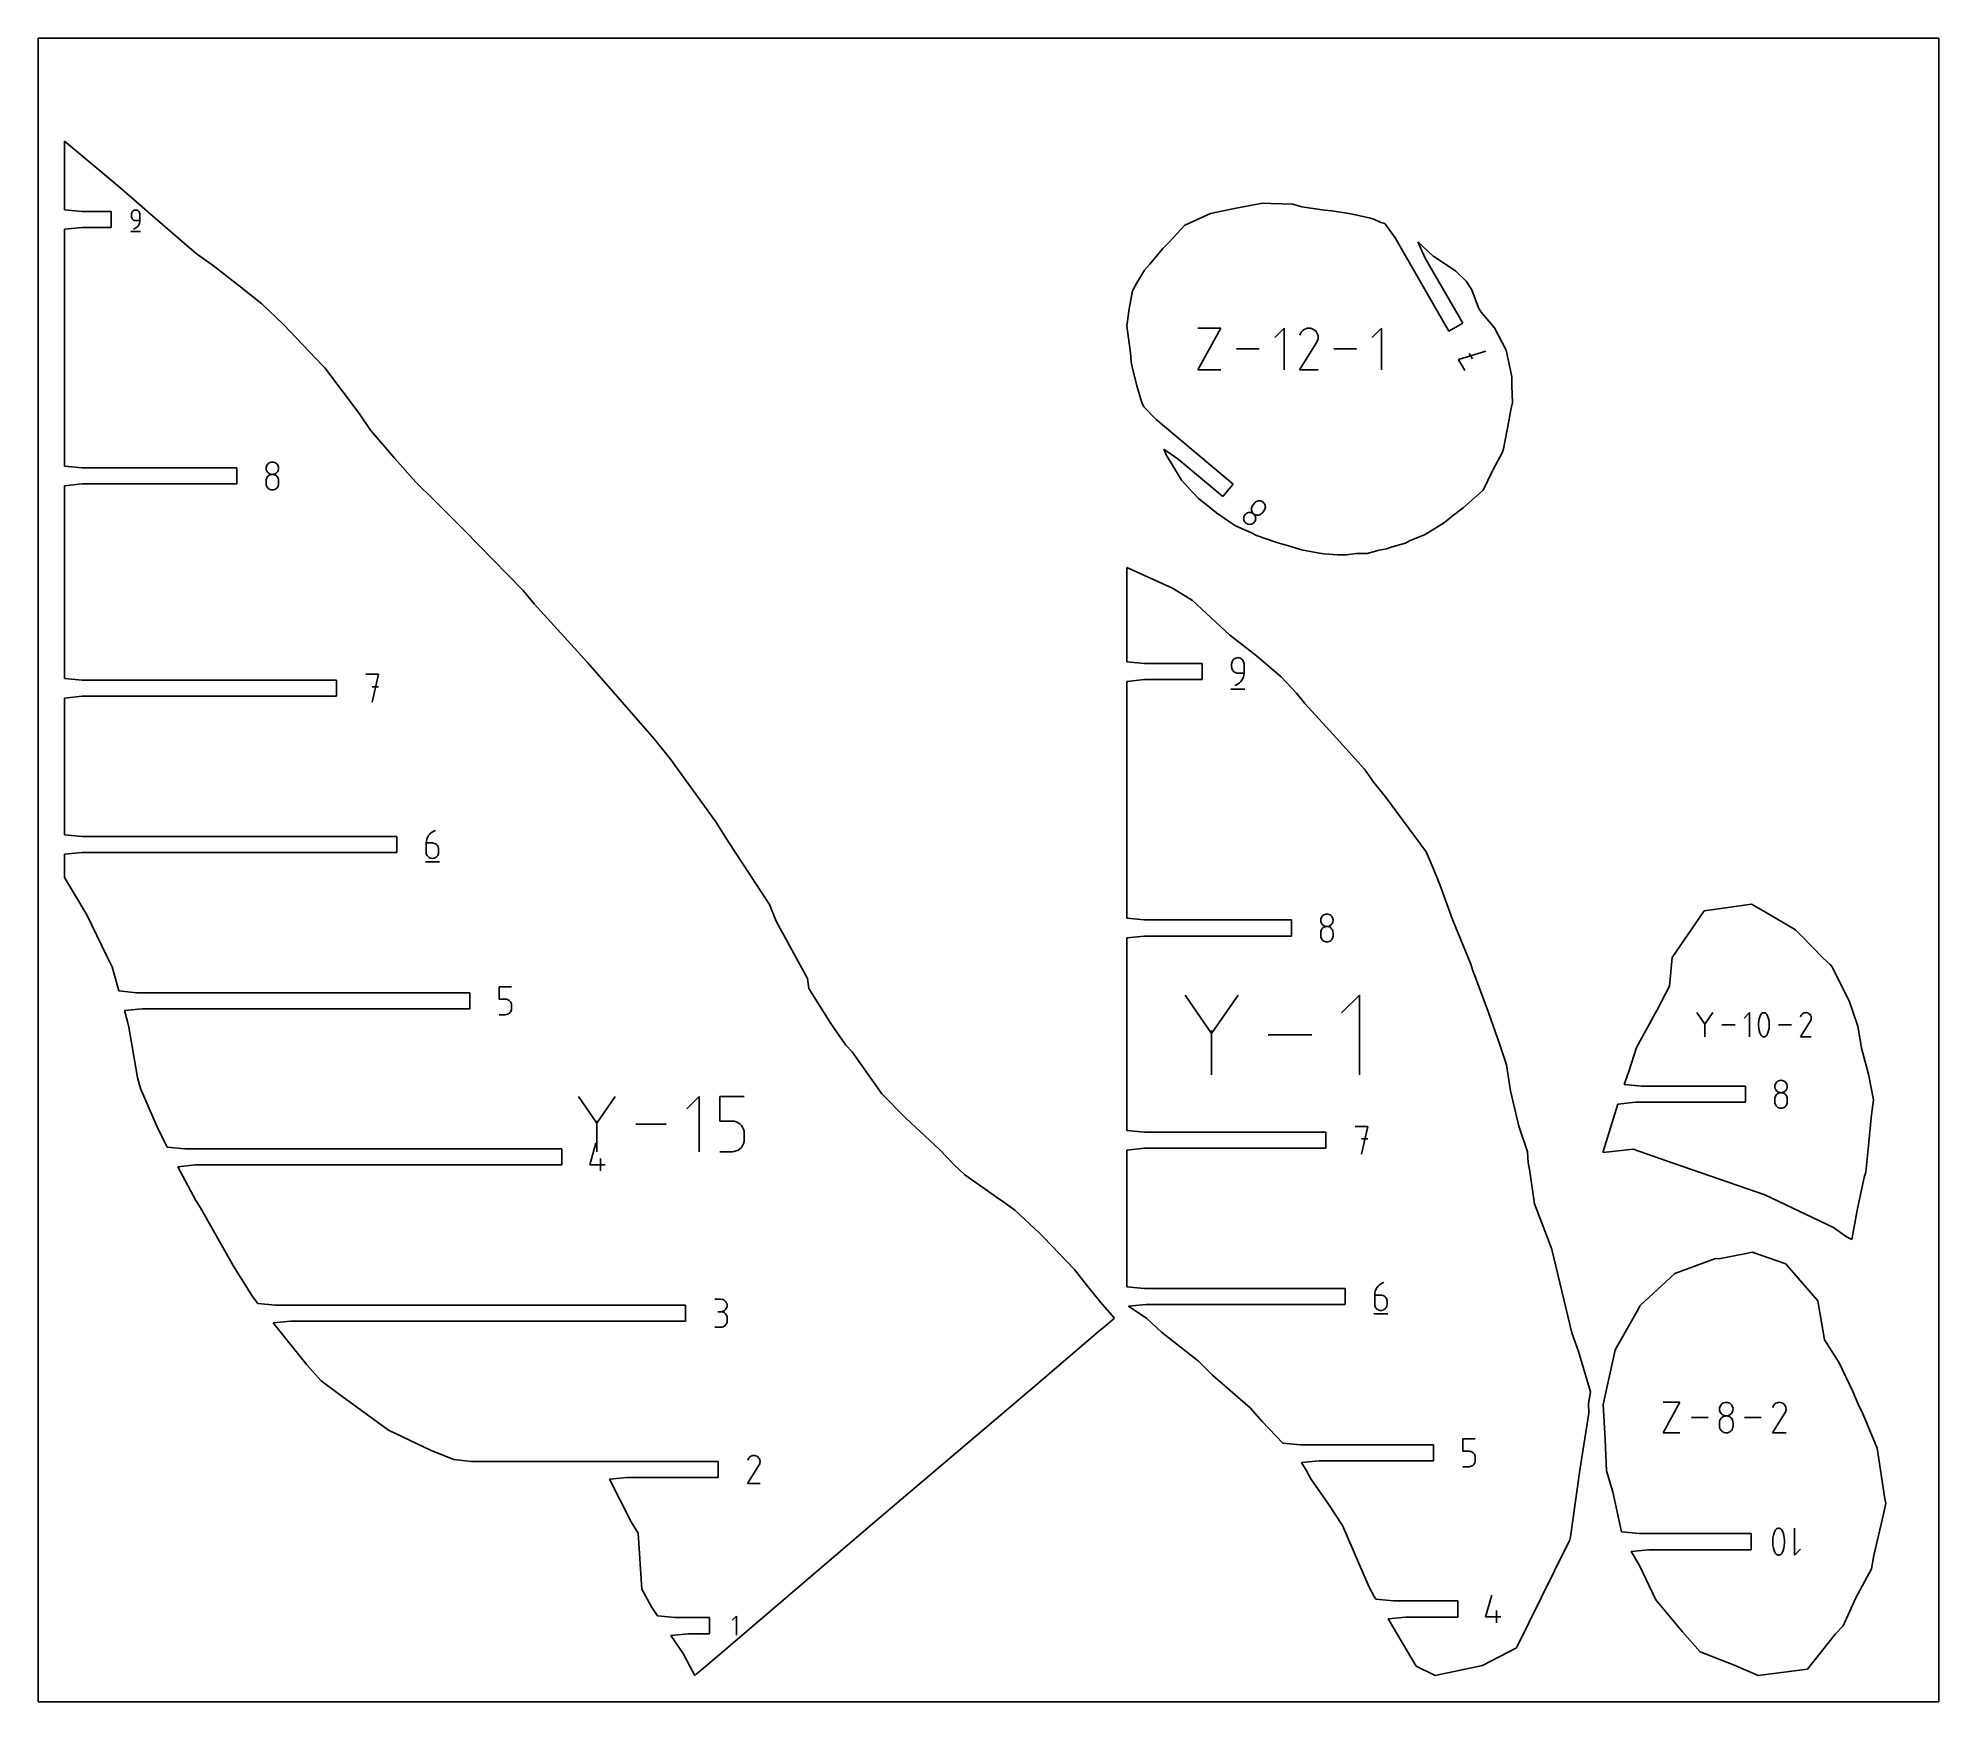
# Model space of a CAD drawing. Extents: x 0 to 480, y 0 to 420.
import ezdxf

# ---------------------------------------------------------------- set-up
doc = ezdxf.new("R2010")
doc.units = 0

msp = doc.modelspace()

# ---------------------------------------------------------------- linework, layer by layer
at = {"layer": 'annotation', "color": 1}
for p, q in [((23.605864, 375.71282), (23.588631, 375.520791)), ((23.588631, 375.520791), (23.588631, 374.986331)), ((23.588631, 374.986331), (23.588631, 374.986331)), ((23.588631, 374.986331), (23.605864, 374.794313)), ((23.655537, 375.893602), (23.605864, 375.71282)), ((23.605864, 374.794313), (23.655537, 374.613559)), ((23.734608, 376.060108), (23.655537, 375.893602)), ((23.655537, 374.613559), (23.734608, 374.447093)), ((23.840034, 376.209309), (23.734608, 376.060108)), ((23.734608, 374.447093), (23.840034, 374.297939)), ((23.968775, 376.338176), (23.840034, 376.209309)), ((24.117788, 376.443679), (23.968775, 376.338176)), ((24.284031, 376.522789), (24.117788, 376.443679)), ((24.464464, 376.572476), (24.284031, 376.522789)), ((24.656044, 376.589712), (24.464464, 376.572476)), ((24.848021, 376.572476), (24.656044, 376.589712)), ((24.656044, 376.589712), (24.656044, 376.589712)), ((25.028664, 376.522789), (24.848021, 376.572476)), ((25.19497, 376.443679), (25.028664, 376.522789)), ((25.343933, 376.338176), (25.19497, 376.443679)), ((25.47255, 376.209309), (25.343933, 376.338176)), ((25.577815, 376.060108), (25.47255, 376.209309)), ((25.656724, 375.893602), (25.577815, 376.060108)), ((25.706273, 375.71282), (25.656724, 375.893602)), ((25.723457, 375.520791), (25.706273, 375.71282)), ((25.723457, 373.917712), (25.723457, 375.520791)), ((25.723457, 375.520791), (25.723457, 375.520791)), ((23.455242, 371.182033), (25.858654, 371.182033)), ((23.840034, 374.297939), (23.968775, 374.169122)), ((23.968775, 374.169122), (24.117788, 374.063667)), ((24.117788, 374.063667), (24.284031, 373.984597)), ((24.121885, 371.782886), (24.427134, 371.896637)), ((24.121885, 371.782886), (24.121885, 371.782886)), ((24.284031, 373.984597), (24.464464, 373.934938)), ((24.427134, 371.896637), (24.707314, 372.050391)), ((24.464464, 373.934938), (24.656044, 373.917712)), ((24.656044, 373.917712), (25.723457, 373.917712)), ((24.707314, 372.050391), (24.959531, 372.240233)), ((24.959531, 372.240233), (25.180889, 372.462242)), ((25.180889, 372.462242), (25.368492, 372.712504)), ((25.368492, 372.712504), (25.519446, 372.987099)), ((25.519446, 372.987099), (25.630855, 373.282111)), ((25.630855, 373.282111), (25.699824, 373.593621)), ((25.699824, 373.593621), (25.723457, 373.917712)), ((292.81712, 336.251699), (298.654699, 346.765143)), ((298.654699, 346.765143), (292.81712, 346.765143)), ((314.625957, 346.765143), (312.288683, 344.427211)), ((314.625957, 336.251699), (314.625957, 346.765143)), ((319.125434, 345.941091), (318.882137, 345.596091)), ((319.417336, 346.229085), (319.125434, 345.941091)), ((319.748966, 346.457768), (319.417336, 346.229085)), ((320.111445, 346.624833), (319.748966, 346.457768)), ((320.495895, 346.727975), (320.111445, 346.624833)), ((320.89344, 346.764887), (320.495895, 346.727975)), ((321.295201, 346.733262), (320.89344, 346.764887)), ((321.6923, 346.630795), (321.295201, 346.733262)), ((322.075861, 346.455179), (321.6923, 346.630795)), ((322.418915, 346.211578), (322.075861, 346.455179)), ((322.075861, 346.455179), (322.075861, 346.455179)), ((322.705745, 345.919258), (322.418915, 346.211578)), ((322.933801, 345.587178), (322.705745, 345.919258)), ((339.210285, 346.765143), (336.873012, 344.427211)), ((339.210285, 336.251699), (339.210285, 346.765143)), ((308.346801, 341.508421), (302.59823, 341.508421)), ((318.568962, 336.251614), (322.883522, 343.197502)), ((318.882137, 345.596091), (318.575555, 345.007982)), ((322.883522, 343.197502), (322.88868, 343.203884)), ((322.883522, 343.197502), (322.883522, 343.197502)), ((322.88868, 343.203884), (322.893626, 343.210321)), ((322.893626, 343.210321), (322.898394, 343.216866)), ((322.898394, 343.216866), (322.903014, 343.223574)), ((322.903014, 343.223574), (322.907521, 343.230499)), ((322.907521, 343.230499), (322.911946, 343.237696)), ((322.911946, 343.237696), (322.916323, 343.245218)), ((322.916323, 343.245218), (322.920683, 343.253119)), ((322.920683, 343.253119), (322.925059, 343.261455)), ((322.925059, 343.261455), (323.103206, 343.643952)), ((322.925059, 343.261455), (322.925059, 343.261455)), ((323.100533, 345.224298), (322.933801, 345.587178)), ((323.20339, 344.839576), (323.100533, 345.224298)), ((323.103206, 343.643952), (323.207277, 344.040444)), ((323.239821, 344.441972), (323.20339, 344.839576)), ((323.207277, 344.040444), (323.239821, 344.441972)), ((332.93113, 341.508421), (327.182558, 341.508421)), ((365.556707, 340.986239), (358.675784, 338.821148)), ((298.654699, 336.251699), (292.81712, 336.251699)), ((323.238234, 336.251614), (318.568962, 336.251614)), ((358.675784, 338.821148), (360.241443, 336.109348)), ((361.391409, 340.389015), (362.174127, 339.033306)), ((57.824403, 312.203656), (57.708618, 311.960507)), ((57.978796, 312.421672), (57.824403, 312.203656)), ((58.167354, 312.610081), (57.978796, 312.421672)), ((58.385631, 312.76441), (58.167354, 312.610081)), ((58.629183, 312.880184), (58.385631, 312.76441)), ((58.893563, 312.95293), (58.629183, 312.880184)), ((59.174328, 312.978173), (58.893563, 312.95293)), ((59.455093, 312.95293), (59.174328, 312.978173)), ((59.174328, 312.978173), (59.174328, 312.978173)), ((59.719474, 312.880184), (59.455093, 312.95293)), ((59.963025, 312.76441), (59.719474, 312.880184)), ((60.181302, 312.610081), (59.963025, 312.76441)), ((60.36986, 312.421672), (60.181302, 312.610081)), ((60.524254, 312.203656), (60.36986, 312.421672)), ((60.640038, 311.960507), (60.524254, 312.203656)), ((57.635888, 311.6967), (57.610657, 311.416709)), ((57.610657, 311.416709), (57.610657, 311.416709)), ((57.610657, 311.416709), (57.635902, 311.135403)), ((57.635888, 308.566566), (57.610657, 308.285392)), ((57.610657, 308.285392), (57.610657, 307.506426)), ((57.610657, 307.506426), (57.610657, 307.506426)), ((57.610657, 307.506426), (57.635902, 307.225272)), ((57.708618, 311.960507), (57.635888, 311.6967)), ((57.708618, 308.831294), (57.635888, 308.566566)), ((57.635902, 311.135403), (57.708669, 310.870573)), ((57.635902, 307.225272), (57.708669, 306.960847)), ((57.824403, 309.075135), (57.708618, 308.831294)), ((57.708669, 310.870573), (57.824501, 310.626655)), ((57.978796, 309.293647), (57.824403, 309.075135)), ((57.824501, 310.626655), (57.978942, 310.408088)), ((58.167354, 309.482389), (57.978796, 309.293647)), ((57.978942, 310.408088), (58.167536, 310.219309)), ((58.385631, 309.63692), (58.167354, 309.482389)), ((58.167536, 310.219309), (58.385828, 310.064756)), ((58.629183, 309.752798), (58.385631, 309.63692)), ((58.385828, 310.064756), (58.629361, 309.948866)), ((58.893563, 309.825581), (58.629183, 309.752798)), ((58.629361, 309.948866), (58.89368, 309.876078)), ((59.174328, 309.85083), (58.893563, 309.825581)), ((58.89368, 309.876078), (59.174328, 309.85083)), ((59.174328, 309.85083), (59.454977, 309.876078)), ((59.455093, 309.825596), (59.174328, 309.85083)), ((59.174328, 309.85083), (59.174328, 309.85083)), ((59.174328, 309.85083), (59.174328, 309.85083)), ((59.454977, 309.876078), (59.719295, 309.948866)), ((59.719474, 309.752849), (59.455093, 309.825596)), ((59.719295, 309.948866), (59.962829, 310.064756)), ((59.963025, 309.637018), (59.719474, 309.752849)), ((59.962829, 310.064756), (60.18112, 310.219309)), ((60.181302, 309.482535), (59.963025, 309.637018)), ((60.18112, 310.219309), (60.369714, 310.408088)), ((60.36986, 309.293829), (60.181302, 309.482535)), ((60.369714, 310.408088), (60.524155, 310.626655)), ((60.524254, 309.075331), (60.36986, 309.293829)), ((60.524155, 310.626655), (60.639987, 310.870573)), ((60.640038, 308.831472), (60.524254, 309.075331)), ((60.639987, 310.870573), (60.712754, 311.135403)), ((60.639987, 306.960847), (60.712754, 307.225272)), ((60.712768, 311.6967), (60.640038, 311.960507)), ((60.712768, 308.566682), (60.640038, 308.831472)), ((60.712754, 311.135403), (60.738, 311.416709)), ((60.712754, 307.225272), (60.738, 307.506426)), ((60.738, 311.416709), (60.712768, 311.6967)), ((60.738, 308.285392), (60.712768, 308.566682)), ((60.738, 311.416709), (60.738, 311.416709)), ((60.738, 307.506426), (60.738, 308.285392)), ((60.738, 308.285392), (60.738, 308.285392)), ((57.708669, 306.960847), (57.824501, 306.717517)), ((57.824501, 306.717517), (57.978942, 306.499646)), ((57.978942, 306.499646), (58.167536, 306.3116)), ((58.167536, 306.3116), (58.385828, 306.157744)), ((58.385828, 306.157744), (58.629361, 306.042442)), ((58.629361, 306.042442), (58.89368, 305.97006)), ((58.89368, 305.97006), (59.174328, 305.944963)), ((59.174328, 305.944963), (59.454977, 305.97006)), ((59.174328, 305.944963), (59.174328, 305.944963)), ((59.454977, 305.97006), (59.719295, 306.042442)), ((59.719295, 306.042442), (59.962829, 306.157744)), ((59.962829, 306.157744), (60.18112, 306.3116)), ((60.18112, 306.3116), (60.369714, 306.499646)), ((60.369714, 306.499646), (60.524155, 306.717517)), ((60.524155, 306.717517), (60.639987, 306.960847)), ((307.223625, 302.640541), (306.736616, 302.060146)), ((307.418212, 302.834241), (307.223625, 302.640541)), ((307.637748, 302.985766), (307.418212, 302.834241)), ((307.876182, 303.094649), (307.637748, 302.985766)), ((308.127466, 303.160424), (307.876182, 303.094649)), ((308.385551, 303.182625), (308.127466, 303.160424)), ((308.644387, 303.160786), (308.385551, 303.182625)), ((308.897926, 303.094438), (308.644387, 303.160786)), ((309.140119, 302.983117), (308.897926, 303.094438)), ((309.364917, 302.826355), (309.140119, 302.983117)), ((309.558333, 302.632194), (309.364917, 302.826355)), ((309.364917, 302.826355), (309.364917, 302.826355)), ((309.710019, 302.413012), (309.558333, 302.632194)), ((309.819385, 302.174845), (309.710019, 302.413012)), ((304.446178, 299.007078), (304.424911, 298.748111)), ((304.424911, 298.748111), (304.447609, 298.489844)), ((304.511925, 299.260632), (304.446178, 299.007078)), ((304.447609, 298.489844), (304.513757, 298.238389)), ((304.622667, 299.502661), (304.511925, 299.260632)), ((304.513757, 298.238389), (304.622841, 297.99986)), ((304.778918, 299.727053), (304.622667, 299.502661)), ((304.622841, 297.99986), (304.774346, 297.780367)), ((304.774346, 297.780367), (304.967758, 297.586025)), ((304.9736, 299.920866), (304.778918, 299.727053)), ((304.778918, 299.727053), (304.778918, 299.727053)), ((305.19339, 300.072693), (304.9736, 299.920866)), ((305.432191, 300.182014), (305.19339, 300.072693)), ((305.683911, 300.248309), (305.432191, 300.182014)), ((305.942454, 300.271056), (305.683911, 300.248309)), ((306.201726, 300.249735), (305.942454, 300.271056)), ((306.455632, 300.183825), (306.201726, 300.249735)), ((306.402005, 301.337941), (306.380436, 301.078615)), ((306.380436, 301.078615), (306.402949, 300.820128)), ((306.468196, 301.592025), (306.402005, 301.337941)), ((306.402949, 300.820128), (306.469001, 300.568558)), ((306.698079, 300.072807), (306.455632, 300.183825)), ((306.579552, 301.834787), (306.468196, 301.592025)), ((306.469001, 300.568558), (306.57805, 300.329986)), ((306.57805, 300.329986), (306.729554, 300.110493)), ((306.736616, 302.060146), (306.579552, 301.834787)), ((306.922971, 299.916158), (306.698079, 300.072807)), ((306.729554, 300.110493), (306.922971, 299.916158)), ((306.736616, 302.060146), (306.736616, 302.060146)), ((306.9152, 297.578998), (307.10905, 297.77184)), ((306.922971, 299.916158), (306.922971, 299.916158)), ((306.922971, 299.916158), (307.14795, 299.759436)), ((307.116292, 299.721884), (306.922971, 299.916158)), ((306.922971, 299.916158), (306.922971, 299.916158)), ((307.10905, 297.77184), (307.266112, 297.99722)), ((307.10905, 297.77184), (307.10905, 297.77184)), ((307.267725, 299.502399), (307.116292, 299.721884)), ((307.14795, 299.759436), (307.390439, 299.648375)), ((307.266112, 297.99722), (307.377467, 298.240035)), ((307.376724, 299.263795), (307.267725, 299.502399)), ((307.442743, 299.012164), (307.376724, 299.263795)), ((307.377467, 298.240035), (307.44366, 298.494192)), ((307.390439, 299.648375), (307.644352, 299.582445)), ((307.465237, 298.753599), (307.442743, 299.012164)), ((307.44366, 298.494192), (307.465237, 298.753599)), ((307.644352, 299.582445), (307.903599, 299.561117)), ((307.903599, 299.561117), (308.162092, 299.583859)), ((308.162092, 299.583859), (308.413742, 299.650142)), ((308.413742, 299.650142), (308.65246, 299.759436)), ((308.65246, 299.759436), (308.872159, 299.911209)), ((308.872159, 299.911209), (309.066748, 300.104933)), ((309.066748, 300.104933), (309.553757, 300.685328)), ((309.553757, 300.685328), (309.710724, 300.910595)), ((309.553757, 300.685328), (309.553757, 300.685328)), ((309.710724, 300.910595), (309.821825, 301.153107)), ((309.88584, 301.923734), (309.819385, 302.174845)), ((309.821825, 301.153107), (309.887651, 301.406827)), ((309.908792, 301.665715), (309.88584, 301.923734)), ((309.887651, 301.406827), (309.908792, 301.665715)), ((304.967758, 297.586025), (304.967758, 297.586025)), ((304.967758, 297.586025), (305.192733, 297.429299)), ((305.192733, 297.429299), (305.435199, 297.31821)), ((305.435199, 297.31821), (305.689047, 297.252204)), ((305.689047, 297.252204), (305.948168, 297.230725)), ((305.948168, 297.230725), (306.206453, 297.253219)), ((306.206453, 297.253219), (306.457793, 297.319133)), ((306.457793, 297.319133), (306.696078, 297.42791)), ((306.696078, 297.42791), (306.9152, 297.578998)), ((85.946347, 259.398041), (82.81503, 259.398041)), ((84.38091, 252.356441), (85.946347, 259.398041)), ((301.421166, 262.318942), (301.395921, 262.037636)), ((301.395921, 262.037636), (301.395921, 261.254696)), ((301.395921, 261.254696), (301.395921, 261.254696)), ((301.395921, 261.254696), (301.421166, 260.973406)), ((301.493933, 262.583772), (301.421166, 262.318942)), ((301.421166, 260.973406), (301.493933, 260.708615)), ((301.609765, 262.82769), (301.493933, 262.583772)), ((301.493933, 260.708615), (301.609765, 260.464756)), ((301.764206, 263.046257), (301.609765, 262.82769)), ((301.609765, 260.464756), (301.764206, 260.246259)), ((301.9528, 263.235036), (301.764206, 263.046257)), ((301.764206, 260.246259), (301.9528, 260.057553)), ((302.171092, 263.389589), (301.9528, 263.235036)), ((301.9528, 260.057553), (302.171092, 259.90307)), ((302.414625, 263.505479), (302.171092, 263.389589)), ((302.171092, 259.90307), (302.414625, 259.787239)), ((302.678944, 263.578267), (302.414625, 263.505479)), ((302.414625, 259.787239), (302.678944, 259.714492)), ((302.959592, 263.603515), (302.678944, 263.578267)), ((302.678944, 259.714492), (302.959592, 259.689258)), ((303.240822, 263.578267), (302.959592, 263.603515)), ((302.959592, 263.603515), (302.959592, 263.603515)), ((302.959592, 259.689258), (304.523264, 259.689258)), ((303.50545, 263.505479), (303.240822, 263.578267)), ((303.749074, 263.389589), (303.50545, 263.505479)), ((303.967293, 263.235036), (303.749074, 263.389589)), ((304.155705, 263.046257), (303.967293, 263.235036)), ((304.30991, 262.82769), (304.155705, 263.046257)), ((304.425506, 262.583772), (304.30991, 262.82769)), ((304.38761, 258.758154), (304.488643, 259.214491)), ((304.498091, 262.318942), (304.425506, 262.583772)), ((304.488643, 259.214491), (304.523264, 259.689258)), ((304.523264, 262.037636), (304.498091, 262.318942)), ((304.523264, 259.689258), (304.523264, 262.037636)), ((304.523264, 262.037636), (304.523264, 262.037636)), ((85.946347, 256.262308), (84.38091, 256.262308)), ((301.200517, 255.681715), (304.721317, 255.681715)), ((302.177094, 256.561915), (302.624258, 256.728551)), ((302.177094, 256.561915), (302.177094, 256.561915)), ((302.624258, 256.728551), (303.034699, 256.953788)), ((303.034699, 256.953788), (303.404176, 257.23189)), ((303.404176, 257.23189), (303.728446, 257.557116)), ((303.728446, 257.557116), (304.00327, 257.923728)), ((304.00327, 257.923728), (304.224405, 258.325987)), ((304.224405, 258.325987), (304.38761, 258.758154)), ((98.059687, 217.301912), (98.025063, 216.825956)), ((98.025063, 216.825956), (98.025063, 214.485527)), ((99.588734, 216.825956), (98.025063, 216.825956)), ((98.160746, 217.759212), (98.059687, 217.301912)), ((98.32402, 218.192187), (98.160746, 217.759212)), ((98.545289, 218.595166), (98.32402, 218.192187)), ((98.820334, 218.962481), (98.545289, 218.595166)), ((99.144936, 219.28846), (98.820334, 218.962481)), ((99.514874, 219.567434), (99.144936, 219.28846)), ((99.925929, 219.793734), (99.514874, 219.567434)), ((99.869964, 216.800858), (99.588734, 216.825956)), ((100.134592, 216.728476), (99.869964, 216.800858)), ((100.373882, 219.961689), (99.925929, 219.793734)), ((100.378216, 216.613174), (100.134592, 216.728476)), ((100.373882, 219.961689), (100.373882, 219.961689)), ((100.596435, 216.459318), (100.378216, 216.613174)), ((100.784848, 216.271272), (100.596435, 216.459318)), ((100.939052, 216.053401), (100.784848, 216.271272)), ((101.054648, 215.810071), (100.939052, 216.053401)), ((97.829218, 212.039889), (101.350018, 212.039889)), ((98.025063, 214.485527), (98.025063, 214.485527)), ((98.025063, 214.485527), (98.050309, 214.204236)), ((98.050309, 214.204236), (98.123075, 213.939446)), ((98.123075, 213.939446), (98.238907, 213.695587)), ((98.238907, 213.695587), (98.393348, 213.477089)), ((98.393348, 213.477089), (98.581942, 213.288384)), ((98.581942, 213.288384), (98.800234, 213.1339)), ((98.800234, 213.1339), (99.043767, 213.01807)), ((99.043767, 213.01807), (99.308086, 212.945322)), ((99.308086, 212.945322), (99.588734, 212.920089)), ((99.588734, 212.920089), (99.869964, 212.945322)), ((99.588734, 212.920089), (99.588734, 212.920089)), ((99.869964, 212.945322), (100.134592, 213.01807)), ((100.134592, 213.01807), (100.378216, 213.1339)), ((100.378216, 213.1339), (100.596435, 213.288384)), ((100.596435, 213.288384), (100.784848, 213.477089)), ((100.784848, 213.477089), (100.939052, 213.695587)), ((100.939052, 213.695587), (101.054648, 213.939446)), ((101.127233, 215.545646), (101.054648, 215.810071)), ((101.054648, 213.939446), (101.127233, 214.204236)), ((101.152406, 215.264492), (101.127233, 215.545646)), ((101.127233, 214.204236), (101.152406, 214.485527)), ((101.152406, 214.485527), (101.152406, 215.264492)), ((101.152406, 215.264492), (101.152406, 215.264492)), ((323.904333, 197.593117), (323.879102, 197.313125)), ((323.879102, 197.313125), (323.879102, 197.313125)), ((323.879102, 197.313125), (323.904348, 197.03182)), ((323.977063, 197.856924), (323.904333, 197.593117)), ((323.904348, 197.03182), (323.977114, 196.766989)), ((324.092848, 198.100072), (323.977063, 197.856924)), ((324.247242, 198.318088), (324.092848, 198.100072)), ((324.435799, 198.506498), (324.247242, 198.318088)), ((324.654077, 198.660826), (324.435799, 198.506498)), ((324.897628, 198.776601), (324.654077, 198.660826)), ((325.162008, 198.849346), (324.897628, 198.776601)), ((325.442773, 198.874589), (325.162008, 198.849346)), ((325.723538, 198.849346), (325.442773, 198.874589)), ((325.442773, 198.874589), (325.442773, 198.874589)), ((325.987919, 198.776601), (325.723538, 198.849346)), ((326.23147, 198.660826), (325.987919, 198.776601)), ((326.449747, 198.506498), (326.23147, 198.660826)), ((326.638305, 198.318088), (326.449747, 198.506498)), ((326.792699, 198.100072), (326.638305, 198.318088)), ((326.908483, 197.856924), (326.792699, 198.100072)), ((326.908432, 196.766989), (326.981199, 197.03182)), ((326.981214, 197.593117), (326.908483, 197.856924)), ((326.981199, 197.03182), (327.006445, 197.313125)), ((327.006445, 197.313125), (326.981214, 197.593117)), ((327.006445, 197.313125), (327.006445, 197.313125)), ((323.904333, 194.462982), (323.879102, 194.181808)), ((323.879102, 194.181808), (323.879102, 193.402843)), ((323.879102, 193.402843), (323.879102, 193.402843)), ((323.879102, 193.402843), (323.904348, 193.121688)), ((323.977063, 194.727711), (323.904333, 194.462982)), ((323.904348, 193.121688), (323.977114, 192.857264)), ((324.092848, 194.971552), (323.977063, 194.727711)), ((323.977114, 196.766989), (324.092946, 196.523071)), ((323.977114, 192.857264), (324.092946, 192.613933)), ((324.247242, 195.190064), (324.092848, 194.971552)), ((324.092946, 196.523071), (324.247387, 196.304504)), ((324.092946, 192.613933), (324.247387, 192.396063)), ((324.435799, 195.378806), (324.247242, 195.190064)), ((324.247387, 196.304504), (324.435981, 196.115725)), ((324.247387, 192.396063), (324.435981, 192.208017)), ((324.654077, 195.533336), (324.435799, 195.378806)), ((324.435981, 196.115725), (324.654273, 195.961172)), ((324.435981, 192.208017), (324.654273, 192.05416)), ((324.897628, 195.649214), (324.654077, 195.533336)), ((324.654273, 195.961172), (324.897806, 195.845283)), ((324.654273, 192.05416), (324.897806, 191.938859)), ((325.162008, 195.721998), (324.897628, 195.649214)), ((324.897806, 195.845283), (325.162125, 195.772495)), ((325.442773, 195.747246), (325.162008, 195.721998)), ((325.162125, 195.772495), (325.442773, 195.747246)), ((325.442773, 195.747246), (325.723422, 195.772495)), ((325.723538, 195.722012), (325.442773, 195.747246)), ((325.442773, 195.747246), (325.442773, 195.747246)), ((325.442773, 195.747246), (325.442773, 195.747246)), ((325.723422, 195.772495), (325.987741, 195.845283)), ((325.987919, 195.649265), (325.723538, 195.722012)), ((325.987741, 195.845283), (326.231274, 195.961172)), ((325.987741, 191.938859), (326.231274, 192.05416)), ((326.23147, 195.533434), (325.987919, 195.649265)), ((326.231274, 195.961172), (326.449565, 196.115725)), ((326.231274, 192.05416), (326.449565, 192.208017)), ((326.449747, 195.378951), (326.23147, 195.533434)), ((326.449565, 196.115725), (326.63816, 196.304504)), ((326.449565, 192.208017), (326.63816, 192.396063)), ((326.638305, 195.190245), (326.449747, 195.378951)), ((326.63816, 196.304504), (326.792601, 196.523071)), ((326.63816, 192.396063), (326.792601, 192.613933)), ((326.792699, 194.971748), (326.638305, 195.190245)), ((326.792601, 196.523071), (326.908432, 196.766989)), ((326.792601, 192.613933), (326.908432, 192.857264)), ((326.908483, 194.727889), (326.792699, 194.971748)), ((326.908432, 192.857264), (326.981199, 193.121688)), ((326.981214, 194.463099), (326.908483, 194.727889)), ((326.981199, 193.121688), (327.006445, 193.402843)), ((327.006445, 194.181808), (326.981214, 194.463099)), ((327.006445, 193.402843), (327.006445, 194.181808)), ((327.006445, 194.181808), (327.006445, 194.181808)), ((324.897806, 191.938859), (325.162125, 191.866477)), ((325.162125, 191.866477), (325.442773, 191.841379)), ((325.442773, 191.841379), (325.723422, 191.866477)), ((325.442773, 191.841379), (325.442773, 191.841379)), ((325.723422, 191.866477), (325.987741, 191.938859)), ((116.432816, 177.389603), (116.432816, 180.525336)), ((116.432816, 180.525336), (119.560158, 180.525336)), ((296.337889, 168.725344), (289.620676, 178.439352)), ((303.05384, 178.439352), (296.337889, 168.725344)), ((333.646269, 178.43872), (329.16939, 173.960578)), ((333.646269, 158.300972), (333.646269, 178.43872)), ((117.996487, 177.389603), (116.432816, 177.389603)), ((116.432816, 173.483736), (117.996487, 173.483736)), ((118.277252, 177.364506), (117.996487, 177.389603)), ((117.996487, 173.483736), (118.277136, 173.50897)), ((117.996487, 173.483736), (117.996487, 173.483736)), ((118.277136, 173.50897), (118.541454, 173.581717)), ((118.541632, 177.292124), (118.277252, 177.364506)), ((118.541454, 173.581717), (118.784987, 173.697548)), ((118.785184, 177.176822), (118.541632, 177.292124)), ((118.784987, 173.697548), (119.003279, 173.852031)), ((119.003461, 177.022966), (118.785184, 177.176822)), ((119.003279, 173.852031), (119.191873, 174.040737)), ((119.192019, 176.83492), (119.003461, 177.022966)), ((119.191873, 174.040737), (119.346314, 174.259234)), ((119.346412, 176.617049), (119.192019, 176.83492)), ((119.346314, 174.259234), (119.462146, 174.503093)), ((119.462197, 176.373719), (119.346412, 176.617049)), ((119.462146, 174.503093), (119.534913, 174.767883)), ((119.534927, 176.109294), (119.462197, 176.373719)), ((119.534913, 174.767883), (119.560158, 175.049174)), ((119.560158, 175.82814), (119.534927, 176.109294)), ((119.560158, 175.049174), (119.560158, 175.82814)), ((119.560158, 175.82814), (119.560158, 175.82814)), ((420.870661, 171.053722), (418.836598, 173.995255)), ((422.904342, 173.995255), (420.870661, 171.053722)), ((432.168143, 173.995064), (430.812483, 172.639022)), ((432.168143, 167.897081), (432.168143, 173.995064)), ((434.805787, 172.962503), (434.630471, 172.396862)), ((435.039542, 173.512201), (434.805787, 172.962503)), ((435.118259, 173.643105), (435.039542, 173.512201)), ((435.039542, 173.512201), (435.039542, 173.512201)), ((435.216362, 173.754658), (435.118259, 173.643105)), ((435.330602, 173.84578), (435.216362, 173.754658)), ((435.45773, 173.915393), (435.330602, 173.84578)), ((435.594499, 173.962417), (435.45773, 173.915393)), ((435.737661, 173.985772), (435.594499, 173.962417)), ((435.883966, 173.984379), (435.737661, 173.985772)), ((436.030168, 173.957158), (435.883966, 173.984379)), ((436.173018, 173.903029), (436.030168, 173.957158)), ((436.227704, 173.874292), (436.173018, 173.903029)), ((436.173018, 173.903029), (436.173018, 173.903029)), ((436.280179, 173.841285), (436.227704, 173.874292)), ((436.330191, 173.804267), (436.280179, 173.841285)), ((436.377483, 173.763501), (436.330191, 173.804267)), ((436.4218, 173.719247), (436.377483, 173.763501)), ((436.462889, 173.671767), (436.4218, 173.719247)), ((436.500493, 173.621323), (436.462889, 173.671767)), ((436.534358, 173.568175), (436.500493, 173.621323)), ((436.564228, 173.512584), (436.534358, 173.568175)), ((436.799116, 172.961752), (436.564228, 173.512584)), ((436.564228, 173.512584), (436.564228, 173.512584)), ((436.975282, 172.395262), (436.799116, 172.961752)), ((445.240853, 173.316993), (445.063031, 172.975879)), ((445.38197, 173.517099), (445.240853, 173.316993)), ((445.551278, 173.68414), (445.38197, 173.517099)), ((445.743629, 173.81678), (445.551278, 173.68414)), ((445.953873, 173.913681), (445.743629, 173.81678)), ((446.176861, 173.973505), (445.953873, 173.913681)), ((446.407444, 173.994915), (446.176861, 173.973505)), ((446.640473, 173.976572), (446.407444, 173.994915)), ((446.870798, 173.917139), (446.640473, 173.976572)), ((447.093269, 173.815279), (446.870798, 173.917139)), ((447.292247, 173.673986), (447.093269, 173.815279)), ((447.093269, 173.815279), (447.093269, 173.815279)), ((447.458613, 173.504435), (447.292247, 173.673986)), ((447.59089, 173.311823), (447.458613, 173.504435)), ((447.687597, 173.101346), (447.59089, 173.311823)), ((447.747256, 172.878201), (447.687597, 173.101346)), ((447.768387, 172.647583), (447.747256, 172.878201)), ((296.337889, 169.507062), (296.337889, 158.30034)), ((321.618997, 168.369846), (310.608021, 168.369846)), ((420.870661, 171.290437), (420.870661, 167.89689)), ((428.526122, 170.946072), (425.19185, 170.946072)), ((434.513594, 171.81979), (434.455155, 171.235797)), ((434.455155, 171.235797), (434.455155, 170.649393)), ((434.455155, 170.649393), (434.513594, 170.065088)), ((434.630471, 172.396862), (434.513594, 171.81979)), ((434.513594, 170.065088), (434.630471, 169.487393)), ((434.630471, 169.487393), (434.805787, 168.920818)), ((434.805787, 168.920818), (435.039542, 168.369873)), ((435.039542, 168.369873), (435.039542, 168.369873)), ((435.039542, 168.369873), (435.069304, 168.314393)), ((435.069304, 168.314393), (435.102918, 168.26151)), ((435.102918, 168.26151), (435.140244, 168.211383)), ((435.140244, 168.211383), (435.181139, 168.164175)), ((435.181139, 168.164175), (435.225461, 168.120045)), ((435.225461, 168.120045), (435.273069, 168.079153)), ((435.273069, 168.079153), (435.323822, 168.041661)), ((435.323822, 168.041661), (435.377577, 168.007728)), ((435.377577, 168.007728), (435.434193, 167.977516)), ((436.146216, 167.968469), (436.273211, 168.03805)), ((436.273211, 168.03805), (436.387402, 168.128924)), ((436.387402, 168.128924), (436.485503, 168.240017)), ((436.485503, 168.240017), (436.564228, 168.370255)), ((436.564228, 168.370255), (436.799116, 168.920067)), ((436.564228, 168.370255), (436.564228, 168.370255)), ((436.799116, 168.920067), (436.975282, 169.485793)), ((437.092725, 171.817623), (436.975282, 172.395262)), ((436.975282, 169.485793), (437.092725, 170.062921)), ((437.151447, 171.233347), (437.092725, 171.817623)), ((437.092725, 170.062921), (437.151447, 170.646943)), ((437.151447, 170.646943), (437.151447, 171.233347)), ((442.772576, 170.946072), (439.438304, 170.946072)), ((445.059206, 167.897032), (447.561727, 171.925769)), ((447.561727, 171.925769), (447.564719, 171.929471)), ((447.561727, 171.925769), (447.561727, 171.925769)), ((447.564719, 171.929471), (447.567588, 171.933204)), ((447.567588, 171.933204), (447.570353, 171.937)), ((447.570353, 171.937), (447.573033, 171.940891)), ((447.573033, 171.940891), (447.575647, 171.944908)), ((447.575647, 171.944908), (447.578214, 171.949082)), ((447.578214, 171.949082), (447.580752, 171.953445)), ((447.580752, 171.953445), (447.583281, 171.958028)), ((447.583281, 171.958028), (447.585819, 171.962863)), ((447.585819, 171.962863), (447.689148, 172.184718)), ((447.585819, 171.962863), (447.585819, 171.962863)), ((447.689148, 172.184718), (447.749511, 172.41469)), ((447.749511, 172.41469), (447.768387, 172.647583)), ((435.434193, 167.977516), (435.434193, 167.977516)), ((435.434193, 167.977516), (435.575918, 167.924535)), ((435.575918, 167.924535), (435.721269, 167.898214)), ((435.721269, 167.898214), (435.866959, 167.897478)), ((435.866959, 167.897478), (436.009704, 167.921254)), ((436.009704, 167.921254), (436.146216, 167.968469)), ((447.767466, 167.897032), (445.059206, 167.897032)), ((438.579991, 155.631238), (438.55476, 155.351246)), ((438.55476, 155.351246), (438.55476, 155.351246)), ((438.55476, 155.351246), (438.580005, 155.069941)), ((438.652721, 155.895045), (438.579991, 155.631238)), ((438.580005, 155.069941), (438.652772, 154.80511)), ((438.768506, 156.138193), (438.652721, 155.895045)), ((438.652772, 154.80511), (438.768604, 154.561192)), ((438.922899, 156.356209), (438.768506, 156.138193)), ((438.768604, 154.561192), (438.923045, 154.342625)), ((439.111457, 156.544619), (438.922899, 156.356209)), ((438.923045, 154.342625), (439.111639, 154.153846)), ((439.329734, 156.698947), (439.111457, 156.544619)), ((439.111639, 154.153846), (439.329931, 153.999293)), ((439.573286, 156.814722), (439.329734, 156.698947)), ((439.573286, 153.687335), (439.329734, 153.571457)), ((439.329931, 153.999293), (439.573464, 153.883404)), ((439.837666, 156.887467), (439.573286, 156.814722)), ((439.837666, 153.760119), (439.573286, 153.687335)), ((439.573464, 153.883404), (439.837783, 153.810616)), ((440.118431, 156.91271), (439.837666, 156.887467)), ((440.118431, 153.785367), (439.837666, 153.760119)), ((439.837783, 153.810616), (440.118431, 153.785367)), ((440.399196, 156.887467), (440.118431, 156.91271)), ((440.118431, 156.91271), (440.118431, 156.91271)), ((440.118431, 153.785367), (440.39908, 153.810616)), ((440.399196, 153.760133), (440.118431, 153.785367)), ((440.118431, 153.785367), (440.118431, 153.785367)), ((440.118431, 153.785367), (440.118431, 153.785367)), ((440.39908, 153.810616), (440.663399, 153.883404)), ((440.663577, 156.814722), (440.399196, 156.887467)), ((440.663577, 153.687386), (440.399196, 153.760133)), ((440.663399, 153.883404), (440.906932, 153.999293)), ((440.907128, 156.698947), (440.663577, 156.814722)), ((440.907128, 153.571555), (440.663577, 153.687386)), ((440.906932, 153.999293), (441.125223, 154.153846)), ((441.125405, 156.544619), (440.907128, 156.698947)), ((441.125223, 154.153846), (441.313818, 154.342625)), ((441.313963, 156.356209), (441.125405, 156.544619)), ((441.313818, 154.342625), (441.468258, 154.561192)), ((441.468357, 156.138193), (441.313963, 156.356209)), ((441.468258, 154.561192), (441.58409, 154.80511)), ((441.584141, 155.895045), (441.468357, 156.138193)), ((441.58409, 154.80511), (441.656857, 155.069941)), ((441.656871, 155.631238), (441.584141, 155.895045)), ((441.656857, 155.069941), (441.682103, 155.351246)), ((441.682103, 155.351246), (441.656871, 155.631238)), ((441.682103, 155.351246), (441.682103, 155.351246)), ((141.084409, 146.107255), (136.433368, 152.833295)), ((145.734576, 152.833295), (141.084409, 146.107255)), ((166.916968, 152.832858), (163.817148, 149.732164)), ((166.916968, 138.889354), (166.916968, 152.832858)), ((172.145345, 146.6236), (172.145345, 152.832858)), ((172.145345, 152.832858), (178.337989, 152.832858)), ((438.579991, 152.501103), (438.55476, 152.219929)), ((438.55476, 152.219929), (438.55476, 151.440964)), ((438.55476, 151.440964), (438.55476, 151.440964)), ((438.55476, 151.440964), (438.580005, 151.159809)), ((438.652721, 152.765832), (438.579991, 152.501103)), ((438.580005, 151.159809), (438.652772, 150.895385)), ((438.768506, 153.009673), (438.652721, 152.765832)), ((438.652772, 150.895385), (438.768604, 150.652054)), ((438.922899, 153.228185), (438.768506, 153.009673)), ((438.768604, 150.652054), (438.923045, 150.434184)), ((439.111457, 153.416927), (438.922899, 153.228185)), ((438.923045, 150.434184), (439.111639, 150.246138)), ((439.329734, 153.571457), (439.111457, 153.416927)), ((439.111639, 150.246138), (439.329931, 150.092281)), ((439.329931, 150.092281), (439.573464, 149.97698)), ((439.573464, 149.97698), (439.837783, 149.904597)), ((439.837783, 149.904597), (440.118431, 149.8795)), ((440.118431, 149.8795), (440.39908, 149.904597)), ((440.118431, 149.8795), (440.118431, 149.8795)), ((440.39908, 149.904597), (440.663399, 149.97698)), ((440.663399, 149.97698), (440.906932, 150.092281)), ((440.906932, 150.092281), (441.125223, 150.246138)), ((441.125405, 153.417072), (440.907128, 153.571555)), ((441.125223, 150.246138), (441.313818, 150.434184)), ((441.313963, 153.228366), (441.125405, 153.417072)), ((441.313818, 150.434184), (441.468258, 150.652054)), ((441.468357, 153.009869), (441.313963, 153.228366)), ((441.468258, 150.652054), (441.58409, 150.895385)), ((441.584141, 152.76601), (441.468357, 153.009869)), ((441.58409, 150.895385), (441.656857, 151.159809)), ((441.656871, 152.50122), (441.584141, 152.76601)), ((441.656857, 151.159809), (441.682103, 151.440964)), ((441.682103, 152.219929), (441.656871, 152.50122)), ((441.682103, 151.440964), (441.682103, 152.219929)), ((441.682103, 152.219929), (441.682103, 152.219929)), ((141.084409, 146.648521), (141.084409, 138.888916)), ((158.589209, 145.861106), (150.965139, 145.861106)), ((175.241667, 146.6236), (172.145345, 146.6236)), ((175.797626, 146.573903), (175.241667, 146.6236)), ((176.321143, 146.430575), (175.797626, 146.573903)), ((176.803414, 146.202259), (176.321143, 146.430575)), ((177.235637, 145.897599), (176.803414, 146.202259)), ((177.609012, 145.525237), (177.235637, 145.897599)), ((177.914737, 145.093818), (177.609012, 145.525237)), ((178.144009, 144.611985), (177.914737, 145.093818)), ((178.288027, 144.088381), (178.144009, 144.611985)), ((178.337989, 143.53165), (178.288027, 144.088381)), ((335.748195, 145.294458), (332.616878, 145.294458)), ((334.182757, 138.252858), (335.748195, 145.294458)), ((139.31017, 135.612822), (140.871633, 141.088984)), ((176.32079, 139.083372), (176.803025, 139.312735)), ((176.803025, 139.312735), (177.235278, 139.618637)), ((177.235278, 139.618637), (177.608725, 139.992304)), ((177.608725, 139.992304), (177.914543, 140.424965)), ((177.914543, 140.424965), (178.143908, 140.907845)), ((178.143908, 140.907845), (178.287998, 141.432172)), ((178.287998, 141.432172), (178.337989, 141.989173)), ((178.337989, 141.989173), (178.337989, 143.53165)), ((178.337989, 143.53165), (178.337989, 143.53165)), ((335.748195, 142.158725), (334.182757, 142.158725)), ((143.220011, 135.612822), (139.31017, 135.612822)), ((142.04803, 134.047384), (142.04803, 137.174727)), ((172.145345, 138.889354), (175.241667, 138.889354)), ((175.241667, 138.889354), (175.797396, 138.93932)), ((175.241667, 138.889354), (175.241667, 138.889354)), ((175.797396, 138.93932), (176.32079, 139.083372)), ((339.411399, 105.69015), (339.000343, 105.46385)), ((339.859351, 105.858105), (339.411399, 105.69015)), ((339.859351, 105.858105), (339.859351, 105.858105)), ((172.432677, 101.644462), (170.869005, 101.644462)), ((172.713907, 101.619219), (172.432677, 101.644462)), ((172.978534, 101.546474), (172.713907, 101.619219)), ((173.222158, 101.430699), (172.978534, 101.546474)), ((173.440377, 101.27637), (173.222158, 101.430699)), ((173.62879, 101.087961), (173.440377, 101.27637)), ((173.782994, 100.869945), (173.62879, 101.087961)), ((173.89859, 100.626796), (173.782994, 100.869945)), ((337.545156, 103.198328), (337.510532, 102.722372)), ((337.510532, 102.722372), (337.510532, 100.381943)), ((339.074204, 102.722372), (337.510532, 102.722372)), ((337.646215, 103.655629), (337.545156, 103.198328)), ((337.809489, 104.088604), (337.646215, 103.655629)), ((338.030758, 104.491583), (337.809489, 104.088604)), ((338.305804, 104.858897), (338.030758, 104.491583)), ((338.630405, 105.184876), (338.305804, 104.858897)), ((339.000343, 105.46385), (338.630405, 105.184876)), ((339.355434, 102.697275), (339.074204, 102.722372)), ((339.620061, 102.624893), (339.355434, 102.697275)), ((339.863685, 102.509591), (339.620061, 102.624893)), ((340.081904, 102.355734), (339.863685, 102.509591)), ((340.270317, 102.167688), (340.081904, 102.355734)), ((340.424521, 101.949818), (340.270317, 102.167688)), ((340.540117, 101.706488), (340.424521, 101.949818)), ((340.612702, 101.442063), (340.540117, 101.706488)), ((340.637875, 101.160908), (340.612702, 101.442063)), ((340.637875, 100.381943), (340.637875, 101.160908)), ((340.637875, 101.160908), (340.637875, 101.160908)), ((172.432677, 98.517119), (171.649737, 98.517119)), ((171.649737, 98.517119), (172.432677, 98.517119)), ((172.432677, 98.517119), (172.713907, 98.542368)), ((172.713907, 98.491876), (172.432677, 98.517119)), ((172.432677, 98.517119), (172.432677, 98.517119)), ((172.713907, 98.542368), (172.978534, 98.615155)), ((172.978534, 98.419131), (172.713907, 98.491876)), ((172.978534, 98.615155), (173.222158, 98.731045)), ((173.222158, 98.303356), (172.978534, 98.419131)), ((173.222158, 98.731045), (173.440377, 98.885598)), ((173.440377, 98.149027), (173.222158, 98.303356)), ((173.440377, 98.885598), (173.62879, 99.074377)), ((173.62879, 97.960618), (173.440377, 98.149027)), ((173.62879, 99.074377), (173.782994, 99.292944)), ((173.782994, 97.742602), (173.62879, 97.960618)), ((173.782994, 99.292944), (173.89859, 99.536862)), ((173.89859, 97.499453), (173.782994, 97.742602)), ((173.971175, 100.36299), (173.89859, 100.626796)), ((173.89859, 99.536862), (173.971175, 99.801692)), ((173.971175, 97.235647), (173.89859, 97.499453)), ((173.996348, 100.082998), (173.971175, 100.36299)), ((173.971175, 99.801692), (173.996348, 100.082998)), ((173.996348, 96.955655), (173.971175, 97.235647)), ((173.971175, 95.892608), (173.996348, 96.172715)), ((173.996348, 100.082998), (173.996348, 100.082998)), ((173.996348, 96.172715), (173.996348, 96.955655)), ((173.996348, 96.955655), (173.996348, 96.955655)), ((337.314687, 97.936305), (340.835487, 97.936305)), ((337.510532, 100.381943), (337.510532, 100.381943)), ((337.510532, 100.381943), (337.535778, 100.100652)), ((337.535778, 100.100652), (337.608545, 99.835862)), ((337.608545, 99.835862), (337.724376, 99.592003)), ((337.724376, 99.592003), (337.878817, 99.373506)), ((337.878817, 99.373506), (338.067411, 99.1848)), ((338.067411, 99.1848), (338.285703, 99.030317)), ((338.285703, 99.030317), (338.529236, 98.914486)), ((338.529236, 98.914486), (338.793555, 98.841739)), ((338.793555, 98.841739), (339.074204, 98.816505)), ((339.074204, 98.816505), (339.355434, 98.841739)), ((339.074204, 98.816505), (339.074204, 98.816505)), ((339.355434, 98.841739), (339.620061, 98.914486)), ((339.620061, 98.914486), (339.863685, 99.030317)), ((339.863685, 99.030317), (340.081904, 99.1848)), ((340.081904, 99.1848), (340.270317, 99.373506)), ((340.270317, 99.373506), (340.424521, 99.592003)), ((340.424521, 99.592003), (340.540117, 99.835862)), ((340.540117, 99.835862), (340.612702, 100.100652)), ((340.612702, 100.100652), (340.637875, 100.381943)), ((170.869005, 94.611252), (172.432677, 94.611252)), ((172.432677, 94.611252), (172.713907, 94.63648)), ((172.432677, 94.611252), (172.432677, 94.611252)), ((172.713907, 94.63648), (172.978534, 94.709189)), ((172.978534, 94.709189), (173.222158, 94.824916)), ((173.222158, 94.824916), (173.440377, 94.979198)), ((173.440377, 94.979198), (173.62879, 95.167571)), ((173.62879, 95.167571), (173.782994, 95.385572)), ((173.782994, 95.385572), (173.89859, 95.628739)), ((173.89859, 95.628739), (173.971175, 95.892608)), ((410.333141, 67.94227), (414.604433, 75.634842)), ((414.604433, 75.634842), (410.333141, 75.634842)), ((424.607591, 74.225495), (424.580028, 73.919619)), ((424.580028, 73.919619), (424.580028, 73.919619)), ((424.580028, 73.919619), (424.607607, 73.612308)), ((424.687045, 74.51369), (424.607591, 74.225495)), ((424.607607, 73.612308), (424.687101, 73.322994)), ((424.813534, 74.779316), (424.687045, 74.51369)), ((424.687101, 73.322994), (424.813641, 73.056527)), ((424.982201, 75.017487), (424.813534, 74.779316)), ((424.813641, 73.056527), (424.982359, 72.817754)), ((425.18819, 75.223314), (424.982201, 75.017487)), ((424.982359, 72.817754), (425.188388, 72.611523)), ((425.426646, 75.39191), (425.18819, 75.223314)), ((425.188388, 72.611523), (425.42686, 72.442682)), ((425.692713, 75.518388), (425.426646, 75.39191)), ((425.692713, 72.101885), (425.426646, 71.975295)), ((425.42686, 72.442682), (425.692907, 72.316079)), ((425.981534, 75.597858), (425.692713, 75.518388)), ((425.981534, 72.181397), (425.692713, 72.101885)), ((425.692907, 72.316079), (425.981661, 72.236563)), ((426.288255, 75.625434), (425.981534, 75.597858)), ((426.288255, 72.20898), (425.981534, 72.181397)), ((425.981661, 72.236563), (426.288255, 72.20898)), ((426.594976, 75.597858), (426.288255, 75.625434)), ((426.288255, 75.625434), (426.288255, 75.625434)), ((426.288255, 72.20898), (426.594849, 72.236563)), ((426.594976, 72.181413), (426.288255, 72.20898)), ((426.288255, 72.20898), (426.288255, 72.20898)), ((426.288255, 72.20898), (426.288255, 72.20898)), ((426.594849, 72.236563), (426.883603, 72.316079)), ((426.883797, 75.518388), (426.594976, 75.597858)), ((426.883797, 72.101941), (426.594976, 72.181413)), ((426.883603, 72.316079), (427.14965, 72.442682)), ((427.149864, 75.39191), (426.883797, 75.518388)), ((427.149864, 71.975402), (426.883797, 72.101941)), ((427.14965, 72.442682), (427.388122, 72.611523)), ((427.38832, 75.223314), (427.149864, 75.39191)), ((427.388122, 72.611523), (427.594151, 72.817754)), ((427.594309, 75.017487), (427.38832, 75.223314)), ((427.594151, 72.817754), (427.762869, 73.056527)), ((427.762976, 74.779316), (427.594309, 75.017487)), ((427.762869, 73.056527), (427.889409, 73.322994)), ((427.889465, 74.51369), (427.762976, 74.779316)), ((427.889409, 73.322994), (427.968903, 73.612308)), ((427.968919, 74.225495), (427.889465, 74.51369)), ((427.968903, 73.612308), (427.996482, 73.919619)), ((427.996482, 73.919619), (427.968919, 74.225495)), ((427.996482, 73.919619), (427.996482, 73.919619)), ((437.972658, 67.942208), (441.129574, 73.024438)), ((438.201805, 74.779459), (437.977482, 74.349146)), ((438.379823, 75.031891), (438.201805, 74.779459)), ((438.593404, 75.242614), (438.379823, 75.031891)), ((438.836054, 75.409938), (438.593404, 75.242614)), ((439.101275, 75.532178), (438.836054, 75.409938)), ((439.382574, 75.607646), (439.101275, 75.532178)), ((439.673453, 75.634654), (439.382574, 75.607646)), ((439.967417, 75.611515), (439.673453, 75.634654)), ((440.25797, 75.536541), (439.967417, 75.611515)), ((440.538617, 75.408044), (440.25797, 75.536541)), ((440.789626, 75.229804), (440.538617, 75.408044)), ((440.538617, 75.408044), (440.538617, 75.408044)), ((440.999496, 75.015917), (440.789626, 75.229804)), ((441.166363, 74.772938), (440.999496, 75.015917)), ((441.129574, 73.024438), (441.133348, 73.029108)), ((441.129574, 73.024438), (441.129574, 73.024438)), ((441.133348, 73.029108), (441.136967, 73.033817)), ((441.136967, 73.033817), (441.140455, 73.038606)), ((441.140455, 73.038606), (441.143836, 73.043514)), ((441.143836, 73.043514), (441.147134, 73.048581)), ((441.147134, 73.048581), (441.150372, 73.053847)), ((441.150372, 73.053847), (441.153574, 73.059351)), ((441.153574, 73.059351), (441.156764, 73.065132)), ((441.156764, 73.065132), (441.159966, 73.071232)), ((441.159966, 73.071232), (441.290315, 73.351101)), ((441.159966, 73.071232), (441.159966, 73.071232)), ((441.288358, 74.507422), (441.166363, 74.772938)), ((441.363618, 74.225925), (441.288358, 74.507422)), ((441.290315, 73.351101), (441.366462, 73.641209)), ((441.390274, 73.935003), (441.363618, 74.225925)), ((441.366462, 73.641209), (441.390274, 73.935003)), ((414.604433, 67.94227), (410.333141, 67.94227)), ((421.696037, 71.788556), (417.489871, 71.788556)), ((424.607591, 70.80599), (424.580028, 70.498822)), ((424.580028, 70.498822), (424.580028, 69.647844)), ((424.580028, 69.647844), (424.580028, 69.647844)), ((424.580028, 69.647844), (424.607607, 69.340698)), ((424.687045, 71.095192), (424.607591, 70.80599)), ((424.607607, 69.340698), (424.687101, 69.051828)), ((424.813534, 71.361575), (424.687045, 71.095192)), ((424.687101, 69.051828), (424.813641, 68.786003)), ((424.982201, 71.600288), (424.813534, 71.361575)), ((424.813641, 68.786003), (424.982359, 68.547991)), ((425.18819, 71.806478), (424.982201, 71.600288)), ((424.982359, 68.547991), (425.188388, 68.342561)), ((425.426646, 71.975295), (425.18819, 71.806478)), ((425.188388, 68.342561), (425.42686, 68.174481)), ((425.42686, 68.174481), (425.692907, 68.04852)), ((425.692907, 68.04852), (425.981661, 67.969447)), ((425.981661, 67.969447), (426.288255, 67.942029)), ((426.288255, 67.942029), (426.594849, 67.969447)), ((426.288255, 67.942029), (426.288255, 67.942029)), ((426.594849, 67.969447), (426.883603, 68.04852)), ((426.883603, 68.04852), (427.14965, 68.174481)), ((427.14965, 68.174481), (427.388122, 68.342561)), ((427.38832, 71.806637), (427.149864, 71.975402)), ((427.388122, 68.342561), (427.594151, 68.547991)), ((427.594309, 71.600486), (427.38832, 71.806637)), ((427.594151, 68.547991), (427.762869, 68.786003)), ((427.762976, 71.361789), (427.594309, 71.600486)), ((427.762869, 68.786003), (427.889409, 69.051828)), ((427.889465, 71.095386), (427.762976, 71.361789)), ((427.889409, 69.051828), (427.968903, 69.340698)), ((427.968919, 70.806117), (427.889465, 71.095386)), ((427.968903, 69.340698), (427.996482, 69.647844)), ((427.996482, 70.498822), (427.968919, 70.806117)), ((427.996482, 69.647844), (427.996482, 70.498822)), ((427.996482, 70.498822), (427.996482, 70.498822)), ((435.088087, 71.788556), (430.88192, 71.788556)), ((441.389113, 67.942208), (437.972658, 67.942208)), ((359.774438, 63.286019), (359.774438, 66.421753)), ((359.774438, 66.421753), (362.901781, 66.421753)), ((361.33811, 63.286019), (359.774438, 63.286019)), ((361.618875, 63.260922), (361.33811, 63.286019)), ((361.883255, 63.18854), (361.618875, 63.260922)), ((362.126807, 63.073238), (361.883255, 63.18854)), ((362.345084, 62.919382), (362.126807, 63.073238)), ((362.533642, 62.731336), (362.345084, 62.919382)), ((362.688035, 62.513465), (362.533642, 62.731336)), ((362.80382, 62.270135), (362.688035, 62.513465)), ((179.188034, 55.174621), (182.077801, 59.826776)), ((179.397789, 61.433282), (179.19245, 61.039383)), ((179.560743, 61.664352), (179.397789, 61.433282)), ((179.75625, 61.857242), (179.560743, 61.664352)), ((179.978366, 62.010408), (179.75625, 61.857242)), ((180.221144, 62.122303), (179.978366, 62.010408)), ((180.478638, 62.191384), (180.221144, 62.122303)), ((180.744901, 62.216107), (180.478638, 62.191384)), ((181.013989, 62.194926), (180.744901, 62.216107)), ((181.279955, 62.126296), (181.013989, 62.194926)), ((181.536853, 62.008674), (181.279955, 62.126296)), ((181.76662, 61.845517), (181.536853, 62.008674)), ((181.536853, 62.008674), (181.536853, 62.008674)), ((181.958731, 61.649729), (181.76662, 61.845517)), ((182.111476, 61.427312), (181.958731, 61.649729)), ((182.077801, 59.826776), (182.081256, 59.831051)), ((182.077801, 59.826776), (182.077801, 59.826776)), ((182.081256, 59.831051), (182.084569, 59.835362)), ((182.084569, 59.835362), (182.087761, 59.839746)), ((182.087761, 59.839746), (182.090856, 59.844238)), ((182.090856, 59.844238), (182.093875, 59.848877)), ((182.093875, 59.848877), (182.096839, 59.853697)), ((182.096839, 59.853697), (182.09977, 59.858735)), ((182.09977, 59.858735), (182.10269, 59.864027)), ((182.10269, 59.864027), (182.105621, 59.86961)), ((182.105621, 59.86961), (182.224939, 60.125796)), ((182.105621, 59.86961), (182.105621, 59.86961)), ((182.223149, 61.184265), (182.111476, 61.427312)), ((182.292039, 60.92659), (182.223149, 61.184265)), ((182.224939, 60.125796), (182.294643, 60.391354)), ((182.31644, 60.660286), (182.292039, 60.92659)), ((182.294643, 60.391354), (182.31644, 60.660286)), ((359.774438, 59.380153), (361.33811, 59.380153)), ((361.33811, 59.380153), (361.618758, 59.405386)), ((361.33811, 59.380153), (361.33811, 59.380153)), ((361.618758, 59.405386), (361.883077, 59.478134)), ((361.883077, 59.478134), (362.12661, 59.593964)), ((362.12661, 59.593964), (362.344902, 59.748447)), ((362.344902, 59.748447), (362.533496, 59.937153)), ((362.533496, 59.937153), (362.687937, 60.155651)), ((362.687937, 60.155651), (362.803769, 60.39951)), ((362.803769, 60.39951), (362.876536, 60.6643)), ((362.87655, 62.00571), (362.80382, 62.270135)), ((362.876536, 60.6643), (362.901781, 60.945591)), ((362.901781, 61.724556), (362.87655, 62.00571)), ((362.901781, 60.945591), (362.901781, 61.724556)), ((362.901781, 61.724556), (362.901781, 61.724556)), ((182.315377, 55.174621), (179.188034, 55.174621)), ((438.672308, 43.319468), (438.411374, 42.708687)), ((438.759764, 43.464149), (438.672308, 43.319468)), ((438.672308, 43.319468), (438.672308, 43.319468)), ((438.868744, 43.587561), (438.759764, 43.464149)), ((438.995597, 43.688511), (438.868744, 43.587561)), ((439.136674, 43.765808), (438.995597, 43.688511)), ((439.288325, 43.81826), (439.136674, 43.765808)), ((439.446899, 43.844672), (439.288325, 43.81826)), ((439.608745, 43.843855), (439.446899, 43.844672)), ((439.770214, 43.814614), (439.608745, 43.843855)), ((439.927654, 43.755759), (439.770214, 43.814614)), ((439.927654, 43.755759), (439.927654, 43.755759)), ((439.990549, 43.722196), (439.927654, 43.755759)), ((440.050265, 43.684501), (439.990549, 43.722196)), ((440.106646, 43.642851), (440.050265, 43.684501)), ((440.159533, 43.597425), (440.106646, 43.642851)), ((440.20877, 43.548401), (440.159533, 43.597425)), ((440.2542, 43.495957), (440.20877, 43.548401)), ((440.295665, 43.440273), (440.2542, 43.495957)), ((440.333007, 43.381525), (440.295665, 43.440273)), ((440.36607, 43.319893), (440.333007, 43.381525)), ((440.625745, 42.707853), (440.36607, 43.319893)), ((440.36607, 43.319893), (440.36607, 43.319893)), ((443.555881, 43.845113), (443.555881, 37.070918)), ((438.085206, 41.4391), (438.019972, 40.790316)), ((438.019972, 40.790316), (438.019972, 40.138885)), ((438.019972, 40.138885), (438.085206, 39.489817)), ((438.215673, 42.080227), (438.085206, 41.4391)), ((438.085206, 39.489817), (438.215673, 38.848124)), ((438.411374, 42.708687), (438.215673, 42.080227)), ((438.215673, 38.848124), (438.411374, 38.218815)), ((440.820502, 42.078449), (440.625745, 42.707853)), ((440.625745, 38.217981), (440.820502, 38.846346)), ((440.95034, 41.436693), (440.820502, 42.078449)), ((440.820502, 38.846346), (440.95034, 39.48741)), ((441.015259, 40.787594), (440.95034, 41.436693)), ((440.95034, 39.48741), (441.015259, 40.136163)), ((441.015259, 40.136163), (441.015259, 40.787594)), ((443.555881, 37.070918), (445.061871, 38.577333)), ((438.411374, 38.218815), (438.672308, 37.606901)), ((438.672308, 37.606901), (438.672308, 37.606901)), ((438.672308, 37.606901), (438.705492, 37.545145)), ((438.705492, 37.545145), (438.743112, 37.486103)), ((438.743112, 37.486103), (438.784886, 37.430065)), ((438.784886, 37.430065), (438.830531, 37.37732)), ((438.830531, 37.37732), (438.879763, 37.328159)), ((438.879763, 37.328159), (438.932299, 37.282872)), ((438.932299, 37.282872), (438.987856, 37.24175)), ((438.987856, 37.24175), (439.046151, 37.205082)), ((439.046151, 37.205082), (439.1069, 37.173158)), ((439.1069, 37.173158), (439.1069, 37.173158)), ((439.1069, 37.173158), (439.265591, 37.113027)), ((439.265591, 37.113027), (439.428005, 37.082787)), ((439.428005, 37.082787), (439.590535, 37.08124)), ((439.590535, 37.08124), (439.749572, 37.107185)), ((439.749572, 37.107185), (439.901508, 37.159423)), ((439.901508, 37.159423), (440.042734, 37.236756)), ((440.042734, 37.236756), (440.169641, 37.337983)), ((440.169641, 37.337983), (440.278623, 37.461906)), ((440.278623, 37.461906), (440.36607, 37.607325)), ((440.36607, 37.607325), (440.625745, 38.217981)), ((440.36607, 37.607325), (440.36607, 37.607325)), ((365.497555, 21.509238), (367.059019, 26.9854)), ((176.357664, 21.698407), (175.273097, 20.613534)), ((176.357664, 16.819845), (176.357664, 21.698407)), ((369.407396, 21.509238), (365.497555, 21.509238)), ((368.235415, 19.9438), (368.235415, 23.071143))]:
    msp.add_line(p, q, dxfattribs=at)
at = {"layer": 'boundary', "color": 5}
for p, q in [((17.347911, 385.084148), (6.6875, 393.96834)), ((6.6875, 393.96834), (6.6875, 376.651899)), ((21.792493, 381.309717), (17.347911, 385.084148)), ((29.593906, 374.528231), (21.792493, 381.309717)), ((6.6875, 376.651899), (11.142814, 376.211799)), ((11.142814, 376.211799), (18.473416, 376.211799)), ((18.473416, 376.211799), (18.473416, 372.160799)), ((35.715948, 369.249228), (29.593906, 374.528231)), ((296.071124, 375.720502), (291.245885, 373.515115)), ((298.794192, 376.301212), (296.071124, 375.720502)), ((302.510175, 377.087265), (298.794192, 376.301212)), ((305.267757, 377.552001), (302.510175, 377.087265)), ((309.188125, 378.280938), (305.267757, 377.552001)), ((311.288004, 378.271077), (309.188125, 378.280938)), ((316.818497, 378.037508), (311.288004, 378.271077)), ((317.346299, 377.857841), (316.818497, 378.037508)), ((319.143671, 377.375226), (317.346299, 377.857841)), ((324.838438, 376.520374), (319.143671, 377.375226)), ((326.718705, 376.361757), (324.838438, 376.520374)), ((331.501824, 375.638288), (326.718705, 376.361757)), ((336.139212, 374.649442), (331.501824, 375.638288)), ((337.309646, 374.277756), (336.139212, 374.649442)), ((11.142814, 372.160799), (6.6875, 371.720699)), ((6.6875, 371.720699), (6.6875, 311.931584)), ((18.473416, 372.160799), (11.142814, 372.160799)), ((289.594731, 372.738549), (285.653118, 368.46714)), ((291.245885, 373.515115), (289.594731, 372.738549)), ((339.085506, 373.439845), (337.309646, 374.277756)), ((340.065664, 373.165222), (339.085506, 373.439845)), ((342.674459, 369.526856), (340.065664, 373.165222)), ((39.920036, 365.582318), (35.715948, 369.249228)), ((44.315901, 362.472405), (39.920036, 365.582318)), ((284.005896, 366.916027), (280.755766, 362.900815)), ((285.653118, 368.46714), (284.005896, 366.916027)), ((356.264529, 345.988164), (342.674459, 369.526856)), ((352.244575, 364.9436), (348.429252, 368.541462)), ((348.429252, 368.541462), (350.275772, 364.462996)), ((352.890994, 364.597838), (352.244575, 364.9436)), ((50.803028, 357.409819), (44.315901, 362.472405)), ((279.359056, 361.413996), (277.384205, 358.056085)), ((280.755766, 362.900815), (279.359056, 361.413996)), ((350.275772, 364.462996), (359.772798, 348.013664)), ((357.988553, 361.116564), (352.890994, 364.597838)), ((360.584802, 358.602246), (357.988553, 361.116564)), ((56.555858, 352.936156), (50.803028, 357.409819)), ((276.390618, 356.148723), (275.537798, 351.684004)), ((277.384205, 358.056085), (276.390618, 356.148723)), ((362.063805, 356.479274), (360.584802, 358.602246)), ((363.687031, 351.899762), (362.063805, 356.479274)), ((61.997309, 347.678407), (56.555858, 352.936156)), ((275.537798, 351.684004), (274.951582, 347.385674)), ((364.397884, 350.789867), (363.687031, 351.899762)), ((367.786925, 346.818933), (364.397884, 350.789867)), ((71.860446, 337.372665), (61.997309, 347.678407)), ((274.951582, 347.385674), (275.229733, 344.800261)), ((359.772798, 348.013664), (356.264529, 345.988164)), ((370.730529, 341.191), (367.786925, 346.818933)), ((275.229733, 344.800261), (275.850869, 340.569319)), ((371.681098, 336.525852), (370.730529, 341.191)), ((72.425142, 336.71972), (71.860446, 337.372665)), ((81.188072, 325.169925), (72.425142, 336.71972)), ((275.850869, 340.569319), (275.993433, 338.253142)), ((275.993433, 338.253142), (276.240622, 337.004674)), ((276.240622, 337.004674), (277.441044, 332.170567)), ((372.110524, 334.475656), (371.681098, 336.525852)), ((277.441044, 332.170567), (278.730958, 327.986961)), ((372.15713, 332.209178), (372.110524, 334.475656)), ((372.288553, 328.02247), (372.15713, 332.209178)), ((278.730958, 327.986961), (279.210271, 326.87712)), ((279.210271, 326.87712), (282.340349, 323.676164)), ((371.850154, 326.159516), (372.288553, 328.02247)), ((83.945658, 321.00453), (81.188072, 325.169925)), ((282.340349, 323.676164), (301.772601, 307.370569)), ((370.895251, 320.689983), (371.094008, 321.910355)), ((371.094008, 321.910355), (371.850154, 326.159516)), ((90.119509, 313.91033), (83.945658, 321.00453)), ((370.036892, 316.301594), (370.895251, 320.689983)), ((95.383502, 307.901435), (90.119509, 313.91033)), ((287.928623, 313.69884), (284.232764, 316.225524)), ((284.232764, 316.225524), (284.988201, 314.440379)), ((284.988201, 314.440379), (285.931323, 313.008328)), ((285.931323, 313.008328), (288.758753, 308.379306)), ((299.168668, 304.267323), (287.928623, 313.69884)), ((367.435574, 311.084249), (369.698904, 315.280241)), ((369.698904, 315.280241), (370.036892, 316.301594)), ((6.6875, 311.931584), (11.142815, 311.491483)), ((11.142814, 307.440483), (6.6875, 307.000384)), ((50.198211, 307.440483), (11.142814, 307.440483)), ((11.142815, 311.491483), (50.198212, 311.491483)), ((50.198212, 311.491483), (50.198211, 307.440483)), ((100.046913, 303.356645), (95.383502, 307.901435)), ((288.758753, 308.379306), (290.468999, 306.462717)), ((301.772601, 307.370569), (299.168668, 304.267323)), ((364.904966, 305.853637), (367.107997, 310.407529)), ((367.107997, 310.407529), (367.435574, 311.084249)), ((6.6875, 307.000384), (6.6875, 258.342841)), ((107.956212, 295.478635), (100.046913, 303.356645)), ((290.468999, 306.462717), (293.023462, 303.804414)), ((293.023462, 303.804414), (295.386443, 301.930625)), ((359.851538, 301.438497), (364.126647, 305.211102)), ((364.126647, 305.211102), (364.904966, 305.853637)), ((295.386443, 301.930625), (297.568623, 300.165632)), ((297.568623, 300.165632), (300.630094, 298.055592)), ((300.630094, 298.055592), (302.328527, 296.868288)), ((350.273643, 294.689686), (355.168555, 297.684378)), ((355.168555, 297.684378), (357.040238, 299.300475)), ((357.040238, 299.300475), (359.851538, 301.438497)), ((111.180923, 292.186376), (107.956212, 295.478635)), ((302.328527, 296.868288), (306.420758, 295.075112)), ((306.420758, 295.075112), (307.680072, 294.436619)), ((307.680072, 294.436619), (312.836328, 292.631334)), ((345.305905, 292.492889), (346.262356, 293.066049)), ((346.262356, 293.066049), (350.273643, 294.689686)), ((122.471284, 280.522564), (111.180923, 292.186376)), ((312.836328, 292.631334), (313.365129, 292.48517)), ((313.365129, 292.48517), (316.360414, 291.645935)), ((316.360414, 291.645935), (319.070612, 290.794364)), ((319.070612, 290.794364), (323.553254, 290.013015)), ((323.553254, 290.013015), (324.763115, 289.826465)), ((324.763115, 289.826465), (328.236775, 289.587239)), ((328.236775, 289.587239), (330.360016, 289.525481)), ((330.360016, 289.525481), (332.808025, 289.873758)), ((332.808025, 289.873758), (335.63344, 289.9134)), ((335.63344, 289.9134), (338.646689, 290.696029)), ((338.646689, 290.696029), (340.47131, 291.077103)), ((340.47131, 291.077103), (341.889539, 291.575928)), ((341.889539, 291.575928), (345.305905, 292.492889)), ((286.493348, 281.128589), (274.951582, 286.350481)), ((274.951582, 286.350481), (274.951582, 262.548315)), ((125.275225, 277.196336), (122.471284, 280.522564)), ((291.478707, 278.046308), (286.493348, 281.128589)), ((138.745854, 262.411527), (125.275225, 277.196336)), ((300.84228, 269.395461), (291.478707, 278.046308)), ((307.668526, 264.050515), (300.84228, 269.395461)), ((313.900635, 258.735572), (307.668526, 264.050515)), ((142.245335, 258.305831), (138.745854, 262.411527)), ((274.951582, 262.548315), (279.406897, 262.108215)), ((279.406897, 262.108215), (293.983917, 262.108215)), ((293.983917, 262.108215), (293.983917, 258.057215)), ((6.6875, 258.342841), (11.142814, 257.902741)), ((11.142814, 257.902741), (75.404792, 257.902742)), ((75.404792, 257.902742), (75.404792, 253.851741)), ((155.571163, 243.083564), (142.245335, 258.305831)), ((279.406896, 258.057216), (274.951582, 257.617115)), ((274.951582, 257.617115), (274.951582, 197.828)), ((293.983917, 258.057215), (279.406896, 258.057216)), ((317.746033, 254.646778), (313.900635, 258.735572)), ((319.910592, 252.045948), (317.746033, 254.646778)), ((11.142814, 253.851741), (6.6875, 253.411641)), ((6.6875, 253.411641), (6.6875, 218.906489)), ((75.404792, 253.851741), (11.142814, 253.851741)), ((327.854397, 243.275296), (319.910592, 252.045948)), ((159.720263, 238.012834), (155.571163, 243.083564)), ((334.937621, 235.471479), (327.854397, 243.275296)), ((171.134682, 222.123712), (159.720263, 238.012834)), ((337.33454, 232.083722), (334.937621, 235.471479)), ((340.220027, 228.426718), (337.33454, 232.083722)), ((350.502333, 214.605074), (340.220027, 228.426718)), ((174.418054, 216.931272), (171.134682, 222.123712)), ((6.6875, 218.906489), (11.142814, 218.466388)), ((11.142814, 218.466388), (90.612618, 218.466389)), ((90.612618, 218.466389), (90.612618, 214.415388)), ((184.723423, 201.333073), (174.418054, 216.931272)), ((11.142815, 214.415388), (6.6875, 213.975289)), ((6.6875, 213.975289), (6.6875, 208.097324)), ((90.612618, 214.415388), (11.142815, 214.415388)), ((352.312793, 210.477342), (350.502333, 214.605074)), ((6.6875, 208.097324), (9.227579, 203.928156)), ((354.058349, 206.124724), (352.312793, 210.477342)), ((9.227579, 203.928156), (12.345837, 198.68748)), ((357.128696, 197.537894), (354.058349, 206.124724)), ((12.345837, 198.68748), (17.309883, 188.395444)), ((186.421122, 197.098796), (184.723423, 201.333073)), ((194.333704, 182.641505), (186.421122, 197.098796)), ((274.951582, 197.828), (279.406896, 197.3879)), ((279.406896, 197.3879), (316.466656, 197.3879)), ((316.466656, 197.3879), (316.466656, 193.3369)), ((361.759965, 186.231948), (357.128696, 197.537894)), ((420.675023, 199.655555), (412.613064, 187.947215)), ((432.647321, 201.378816), (420.675023, 199.655555)), ((436.176371, 199.349755), (432.647321, 201.378816)), ((443.788137, 194.868954), (436.176371, 199.349755)), ((279.406896, 193.3369), (274.951582, 192.8968)), ((274.951582, 192.8968), (274.951582, 144.239258)), ((316.466656, 193.3369), (279.406896, 193.3369)), ((445.321028, 193.355793), (443.788137, 194.868954)), ((450.706195, 187.827965), (445.321028, 193.355793)), ((17.309883, 188.395444), (18.76339, 185.527704)), ((412.613064, 187.947215), (411.977292, 180.642452)), ((452.497904, 186.135624), (450.706195, 187.827965)), ((18.76339, 185.527704), (20.443501, 179.470136)), ((194.653134, 180.09747), (194.333704, 182.641505)), ((362.301651, 184.581537), (361.759965, 186.231948)), ((362.697126, 183.497059), (362.301651, 184.581537)), ((366.286313, 174.030555), (362.697126, 183.497059)), ((452.965655, 185.618987), (452.497904, 186.135624)), ((457.31443, 176.945541), (452.965655, 185.618987)), ((20.443501, 179.470136), (24.898815, 179.030036)), ((24.898815, 179.030036), (109.02037, 179.030036)), ((109.02037, 179.030036), (109.02037, 174.979036)), ((200.228775, 171.286972), (194.653134, 180.09747)), ((411.977292, 180.642452), (408.869739, 174.707254)), ((26.26652, 174.979037), (21.811205, 174.538936)), ((21.811205, 174.538936), (22.572977, 171.792403)), ((109.02037, 174.979036), (26.26652, 174.979037)), ((369.047595, 166.157939), (366.286313, 174.030555)), ((408.869739, 174.707254), (403.625588, 165.202199)), ((459.546938, 170.604655), (457.31443, 176.945541)), ((22.572977, 171.792403), (22.942142, 170.306663)), ((22.942142, 170.306663), (25.147241, 157.665169)), ((204.015305, 165.780157), (200.228775, 171.286972)), ((459.996369, 167.633482), (459.546938, 170.604655)), ((205.596223, 164.099514), (204.015305, 165.780157)), ((213.088308, 153.497114), (205.596223, 164.099514)), ((369.789974, 163.819133), (369.047595, 166.157939)), ((370.79217, 160.850776), (369.789974, 163.819133)), ((403.625588, 165.202199), (401.673692, 159.118777)), ((460.439575, 164.987644), (459.996369, 167.633482)), ((462.21965, 158.453093), (460.439575, 164.987644)), ((371.801861, 154.286343), (370.79217, 160.850776)), ((401.673692, 159.118777), (400.491427, 155.866121)), ((463.469039, 151.972594), (462.21965, 158.453093)), ((25.147241, 157.665169), (25.838371, 154.861878)), ((25.838371, 154.861878), (30.02799, 145.306929)), ((372.847555, 149.96826), (371.801861, 154.286343)), ((400.491427, 155.866121), (404.946741, 155.426021)), ((404.946741, 155.426021), (431.142314, 155.426021)), ((431.142314, 155.426021), (431.142314, 151.375021)), ((219.115192, 147.344876), (213.088308, 153.497114)), ((373.896809, 145.345322), (372.847555, 149.96826)), ((398.94334, 150.934921), (395.223774, 138.982793)), ((403.398654, 151.375021), (398.94334, 150.934921)), ((431.142314, 151.375021), (403.398654, 151.375021)), ((462.855008, 147.413286), (463.147863, 149.443041)), ((463.147863, 149.443041), (463.469039, 151.972594)), ((30.02799, 145.306929), (31.826326, 141.520334)), ((227.586368, 139.475942), (219.115192, 147.344876)), ((274.951582, 144.239258), (279.406896, 143.799158)), ((376.115096, 138.861336), (373.896809, 145.345322)), ((462.253105, 141.289561), (462.855008, 147.413286)), ((31.826326, 141.520334), (32.624009, 140.033784)), ((32.624009, 140.033784), (37.079323, 139.593684)), ((37.079323, 139.593684), (132.288974, 139.593684)), ((132.288974, 139.593684), (132.288973, 135.542683)), ((231.380454, 135.516702), (227.586368, 139.475942)), ((279.406897, 139.748158), (274.951582, 139.308058)), ((274.951582, 139.308058), (274.951582, 104.802905)), ((279.406896, 143.799158), (325.20664, 143.799158)), ((325.20664, 139.748158), (279.406897, 139.748158)), ((325.20664, 143.799158), (325.20664, 139.748158)), ((395.197125, 138.712792), (402.779983, 139.54662)), ((402.779983, 139.54662), (412.920404, 136.007941)), ((461.49332, 133.735663), (462.253105, 141.289561)), ((39.725407, 135.542684), (35.270093, 135.102584)), ((35.270093, 135.102584), (39.866335, 126.5371)), ((132.288973, 135.542683), (39.725407, 135.542684)), ((234.048565, 133.077466), (231.380454, 135.516702)), ((376.248609, 136.203429), (376.115096, 138.861336)), ((376.648218, 133.878053), (376.248609, 136.203429)), ((395.223774, 138.982793), (395.197125, 138.712792)), ((412.920404, 136.007941), (436.033637, 128.024017)), ((242.855596, 126.870675), (234.048565, 133.077466)), ((377.884195, 125.697653), (376.648218, 133.878053)), ((459.456491, 124.588469), (461.130868, 132.377899)), ((461.130868, 132.377899), (461.277017, 132.966544)), ((461.277017, 132.966544), (461.49332, 133.735663)), ((39.866335, 126.5371), (40.33733, 125.860043)), ((40.33733, 125.860043), (41.01391, 124.750563)), ((243.561885, 126.398292), (242.855596, 126.870675)), ((246.664502, 124.15871), (243.561885, 126.398292)), ((381.545419, 116.023964), (377.884195, 125.697653)), ((436.033637, 128.024017), (453.379341, 119.73747)), ((41.01391, 124.750563), (49.318757, 110.023267)), ((252.815864, 118.451906), (246.664502, 124.15871)), ((458.011501, 116.693084), (459.456491, 124.588469)), ((253.87805, 117.336128), (252.815864, 118.451906)), ((261.680998, 109.135272), (253.87805, 117.336128)), ((382.251725, 114.217474), (381.545419, 116.023964)), ((453.379341, 119.73747), (456.638792, 117.431855)), ((456.638792, 117.431855), (458.011501, 116.693084)), ((387.3176, 93.14443), (382.251725, 114.217474)), ((423.602126, 111.902544), (413.321322, 108.15903)), ((424.382269, 111.832211), (423.602126, 111.902544)), ((431.278228, 113.214392), (424.382269, 111.832211)), ((432.799465, 113.518084), (431.278228, 113.214392)), ((441.315434, 110.603312), (432.799465, 113.518084)), ((441.667573, 110.173856), (441.315434, 110.603312)), ((49.318757, 110.023267), (54.183514, 102.350222)), ((264.65156, 105.404694), (261.680998, 109.135272)), ((413.321322, 108.15903), (404.47099, 99.972102)), ((449.410909, 101.258895), (441.667573, 110.173856)), ((54.183514, 102.350222), (55.542104, 100.597431)), ((268.704617, 100.396797), (264.65156, 105.404694)), ((274.951582, 104.802905), (279.406897, 104.362805)), ((279.406897, 104.362805), (330.098087, 104.362805)), ((330.098087, 104.362805), (330.098087, 100.311805)), ((451.108228, 91.421288), (449.410909, 101.258895)), ((55.542104, 100.597431), (59.997418, 100.157331)), ((63.823738, 96.106331), (59.368424, 95.666231)), ((59.997418, 100.157331), (163.45656, 100.157331)), ((163.456559, 96.106331), (63.823738, 96.106331)), ((163.45656, 100.157331), (163.456559, 96.106331)), ((271.776582, 96.89703), (268.704617, 100.396797)), ((269.427076, 94.896561), (271.776582, 96.89703)), ((279.784739, 100.311805), (275.329424, 99.871705)), ((275.329424, 99.871705), (280.018612, 96.78371)), ((330.098087, 100.311805), (279.784739, 100.311805)), ((280.018612, 96.78371), (283.691229, 93.331037)), ((404.12675, 99.273129), (398.274014, 88.906738)), ((404.47099, 99.972102), (404.12675, 99.273129)), ((59.368424, 95.666231), (67.899942, 85.101929)), ((251.241401, 79.412498), (268.322181, 93.955805)), ((268.322181, 93.955805), (269.427076, 94.896561)), ((283.691229, 93.331037), (293.053186, 85.998399)), ((388.98512, 88.45724), (387.3176, 93.14443)), ((454.80397, 85.626532), (451.108228, 91.421288)), ((392.022126, 78.253234), (388.98512, 88.45724)), ((397.923153, 87.243662), (395.197125, 75.118187)), ((398.274014, 88.906738), (397.923153, 87.243662)), ((67.899942, 85.101929), (71.475492, 81.098728)), ((293.053186, 85.998399), (296.57925, 82.472892)), ((296.57925, 82.472892), (306.081986, 74.284196)), ((458.23607, 78.33489), (454.80397, 85.626532)), ((71.475492, 81.098728), (75.762572, 77.822499)), ((75.762572, 77.822499), (88.489874, 68.585285)), ((211.329904, 45.43014), (251.241401, 79.412498)), ((391.465625, 75.343251), (392.022126, 78.253234)), ((459.552177, 75.179004), (458.23607, 78.33489)), ((306.081986, 74.284196), (309.143384, 70.763444)), ((389.321995, 58.488586), (391.616899, 72.859205)), ((391.616899, 72.859205), (391.465625, 75.343251)), ((395.197125, 75.118187), (395.682558, 66.275063)), ((460.879909, 72.5759), (459.552177, 75.179004)), ((464.421166, 64.057577), (460.879909, 72.5759)), ((88.489874, 68.585285), (99.271024, 63.498957)), ((309.143384, 70.763444), (314.303139, 65.366553)), ((99.271024, 63.498957), (105.035695, 61.161079)), ((314.303139, 65.366553), (318.758453, 64.926452)), ((318.758453, 64.926452), (352.361993, 64.926452)), ((352.361993, 64.926452), (352.361993, 60.875453)), ((395.682558, 66.275063), (396.075328, 58.378229)), ((466.307207, 51.236564), (464.421166, 64.057577)), ((105.035695, 61.161079), (109.491009, 60.720978)), ((109.491009, 60.720978), (171.775588, 60.720979)), ((171.775588, 60.720979), (171.775588, 56.669978)), ((323.472978, 60.875452), (319.017664, 60.435353)), ((319.017664, 60.435353), (320.184802, 58.484252)), ((320.184802, 58.484252), (321.432351, 56.32781)), ((352.361993, 60.875453), (323.472978, 60.875452)), ((386.915897, 41.677881), (389.321995, 58.488586)), ((396.075328, 58.378229), (397.629101, 53.065447)), ((148.771176, 56.669979), (144.315862, 56.229879)), ((144.315862, 56.229879), (149.813652, 45.487432)), ((171.775588, 56.669978), (148.771176, 56.669979)), ((321.432351, 56.32781), (325.643828, 50.193857)), ((397.629101, 53.065447), (399.862451, 42.923616)), ((325.643828, 50.193857), (329.389924, 44.503232)), ((465.958049, 47.421225), (466.544007, 50.145802)), ((466.544007, 50.145802), (466.307207, 51.236564)), ((149.813652, 45.487432), (151.551142, 42.625151)), ((171.874023, 11.835713), (211.329904, 45.43014)), ((329.389924, 44.503232), (336.141734, 28.956715)), ((463.541724, 36.989778), (465.958049, 47.421225)), ((151.551142, 42.625151), (152.474103, 28.447131)), ((373.360475, 13.66842), (385.97902, 39.266621)), ((385.97902, 39.266621), (386.68242, 40.70171)), ((386.68242, 40.70171), (386.915897, 41.677881)), ((399.862451, 42.923616), (404.317766, 42.483516)), ((406.745862, 38.432515), (402.290547, 37.992416)), ((404.317766, 42.483516), (432.563434, 42.483516)), ((432.563434, 38.432516), (406.745862, 38.432515)), ((432.563434, 42.483516), (432.563434, 38.432516)), ((402.290547, 37.992416), (404.344217, 34.44788)), ((404.344217, 34.44788), (408.508862, 25.756492)), ((459.045403, 26.298921), (462.937588, 33.628801)), ((462.937588, 33.628801), (463.541724, 36.989778)), ((336.141734, 28.956715), (337.398982, 26.593253)), ((152.474103, 28.447131), (154.889177, 24.037662)), ((154.889177, 24.037662), (156.457665, 21.724726)), ((337.398982, 26.593253), (337.829218, 25.9302)), ((337.829218, 25.9302), (342.284532, 25.4901)), ((342.284532, 25.4901), (358.476359, 25.4901)), ((358.476359, 25.4901), (358.476359, 21.4391)), ((408.508862, 25.756492), (415.230408, 17.690706)), ((455.847682, 19.21584), (459.045403, 26.298921)), ((156.457665, 21.724726), (160.912979, 21.284626)), ((160.912979, 21.284626), (169.542637, 21.284626)), ((169.542637, 21.284626), (169.542636, 17.233626)), ((345.372653, 21.4391), (340.917338, 20.999)), ((340.917338, 20.999), (348.024589, 9.066373)), ((358.476359, 21.4391), (345.372653, 21.4391)), ((453.858451, 17.221574), (455.847682, 19.21584)), ((164.257009, 17.233626), (159.801695, 16.793526)), ((159.801695, 16.793526), (162.917756, 12.198496)), ((169.542636, 17.233626), (164.257009, 17.233626)), ((415.230408, 17.690706), (419.736438, 12.662534)), ((446.809925, 8.256913), (453.858451, 17.221574)), ((162.917756, 12.198496), (164.630787, 8.844545)), ((168.00353, 8.54021), (171.874023, 11.835713)), ((364.720465, 9.180099), (373.360475, 13.66842)), ((419.736438, 12.662534), (428.151946, 9.349726)), ((164.630787, 8.844545), (165.827613, 6.6875)), ((165.827613, 6.6875), (166.22174, 7.023065)), ((166.22174, 7.023065), (168.00353, 8.54021)), ((348.024589, 9.066373), (352.817722, 6.6875)), ((352.817722, 6.6875), (364.720465, 9.180099)), ((428.151946, 9.349726), (434.312779, 6.6875)), ((434.312779, 6.6875), (446.809925, 8.256913))]:
    msp.add_line(p, q, dxfattribs=at)
at = {"layer": 'frame', "color": 5}
for p, q in [((480, 420), (0, 420)), ((0, 420), (0, 0)), ((480, 0), (480, 420)), ((0, 0), (480, 0))]:
    msp.add_line(p, q, dxfattribs=at)

doc.saveas('drawing.dxf')
